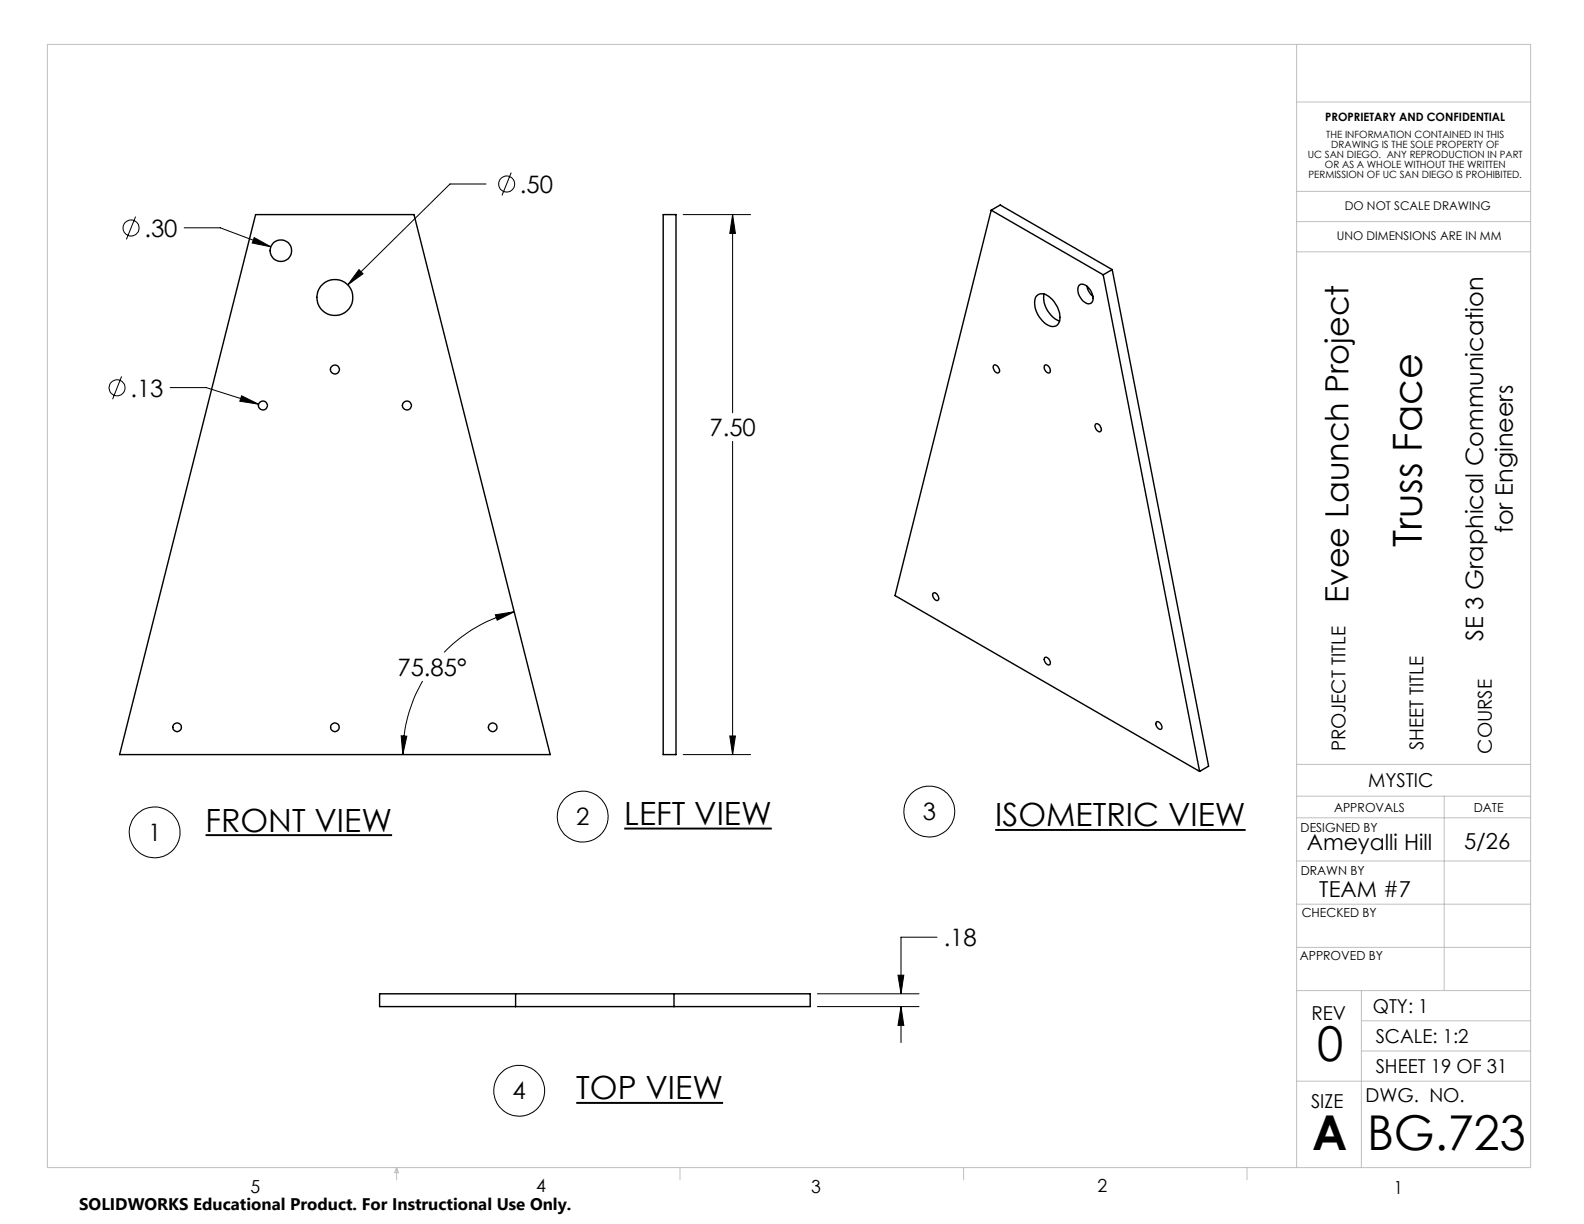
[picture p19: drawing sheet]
<svg xmlns="http://www.w3.org/2000/svg" width="279mm" height="216mm" viewBox="0 0 279 216" stroke-linecap="round" stroke-linejoin="round" font-family="sans-serif">
<defs><g id="words">
<g font-size="8.5">
<text x="232.3" y="187.1">0</text>
<text x="231.5" y="202.9">A</text>
<text x="241.1" y="202.9">BG.723</text>
</g>
<text font-size="7.1" x="250.8" y="96.5" transform="rotate(-90 250.8 96.5)">Truss Face</text>
<g font-size="5.6">
<text x="237.9" y="106.4" transform="rotate(-90 237.9 106.4)">Evee Launch Project</text>
<text x="36.3" y="146.7">FRONT VIEW</text>
<text x="110.1" y="145.5">LEFT VIEW</text>
<text x="175.6" y="145.8">ISOMETRIC VIEW</text>
<text x="101.6" y="193.9">TOP VIEW</text>
</g>
<g font-size="4.2">
<text x="91.7" y="34">.50</text>
<text x="25.5" y="41.7">.30</text>
<text x="23" y="69.9">.13</text>
<text x="125.1" y="76.9">7.50</text>
<text x="266.8" y="94" transform="rotate(-90 266.8 94)">for Engineers</text>
<text x="261.6" y="113.1" transform="rotate(-90 261.6 113.1)">SE 3 Graphical Communication</text>
<text x="70.1" y="119.2">75.85°</text>
<text x="26.1" y="148.3">1</text>
<text x="101.6" y="145.5">2</text>
<text x="162.8" y="144.6">3</text>
<text x="166.5" y="166.9">.18</text>
<text x="90.4" y="193.9">4</text>
</g>
<g font-size="3.9">
<text x="230.5" y="150">Ameyalli Hill</text>
<text x="258.3" y="149.8">5/26</text>
<text x="232.7" y="158.2">TEAM #7</text>
</g>
<g font-size="3.4">
<text x="237.3" y="132.5" transform="rotate(-90 237.3 132.5)">PROJECT TITLE</text>
<text x="251.1" y="132.3" transform="rotate(-90 251.1 132.3)">SHEET TITLE</text>
<text x="263.1" y="133" transform="rotate(-90 263.1 133)">COURSE</text>
<text x="241.3" y="138.8">MYSTIC</text>
<text x="231.3" y="180">REV</text>
<text x="242.2" y="178.7">QTY: 1</text>
<text x="242.7" y="183.9">SCALE: 1:2</text>
<text x="242.7" y="189.2">SHEET 19 OF 31</text>
<text x="231.3" y="195.4">SIZE</text>
<text x="240.9" y="194.3">DWG. NO.</text>
</g>
<g font-size="3.2">
<text x="44.2" y="210.4">5</text>
<text x="94.6" y="210.3">4</text>
<text x="143.1" y="210.4">3</text>
<text x="193.6" y="210.3">2</text>
<text x="245.8" y="210.7">1</text>
</g>
<text font-size="3" x="14" y="213.5">SOLIDWORKS Educational Product. For Instructional Use Only.</text>
<g font-size="2.2">
<text x="235.3" y="143.1">APPROVALS</text>
<text x="259.9" y="143.1">DATE</text>
<text x="229.4" y="146.7">DESIGNED BY</text>
<text x="229.4" y="154.4">DRAWN BY</text>
<text x="229.6" y="161.8">CHECKED BY</text>
<text x="229.3" y="169.4">APPROVED BY</text>
</g>
<g font-size="2.1">
<text x="237.2" y="37.1">DO NOT SCALE DRAWING</text>
<text x="235.8" y="42.3">UNO DIMENSIONS ARE IN MM</text>
</g>
<text font-size="2" x="233.8" y="21.4">PROPRIETARY AND CONFIDENTIAL</text>
<g font-size="1.8">
<text x="230.7" y="27.9">UC SAN DIEGO. ANY REPRODUCTION IN PART</text>
<text x="233.7" y="29.7">OR AS A WHOLE WITHOUT THE WRITTEN</text>
<text x="233.9" y="24.4">THE INFORMATION CONTAINED IN THIS</text>
<text x="234.8" y="26.2">DRAWING IS THE SOLE PROPERTY OF</text>
<text x="230.8" y="31.5">PERMISSION OF UC SAN DIEGO IS PROHIBITED.</text>
</g>
</g></defs>
<path d="M36.3 147.3h32.9M110.1 146.2h26M175.6 146.4h44.1M101.6 194.5h25.9" fill="none" stroke="#000" stroke-width=".34"/>
<g fill="none" stroke="#000" stroke-width=".18">
<path d="M23.9 38.2l-1.6 4M85.7 32.5h-6.3l-18.1 17.7M90.2 30.4l-1.7 4.1M120.5 37.9h11.9M129.2 37.9l.5 3.3h-1zM129.2 37.9v34.9M32.5 40.2h6.3l9 3.3M44.8 41.9l3 1.6-3.3-.6zM63.3 47.6l.7 .7-2.7 1.9zM21.4 66.4l-1.5 4M30 68.4h6.4l9.2 2.9M42.6 69.8l3 1.5-3.3-.5z"/>
<path d="M129.2 77.9v55.2M87.4 108.4l3.3-.5-3 1.5zM90.7 107.9a26.1 26.1 0 0 0-12.3 7.2M70.8 129.8l1 .1-.8 3.2zM74.5 120.1a25.8 25.8 0 0 0-3.5 13M120.5 133.1h11.9M128.7 129.8h1l-.5 3.3zM144.2 175.3h17.9M144.2 177.6h17.9M158.4 172h1l-.5 3.3zM158.9 177.6l.5 3.3h-1zM158.9 177.6v6.3"/>
<path d="M165.3 165.3h-6.4v10"/>
<circle cx="89.4" cy="32.5" r="1.4"/>
<circle cx="23.1" cy="40.2" r="1.4"/>
<circle cx="20.6" cy="68.4" r="1.4"/>
<circle cx="27.3" cy="146.8" r="4.5"/>
<circle cx="102.8" cy="144" r="4.5"/>
<circle cx="163.9" cy="143.1" r="4.5"/>
<circle cx="91.6" cy="192.4" r="4.5"/>
</g>
<g fill="none" stroke="#c0c0c0" stroke-width=".18">
<path d="M8.4 7.8h261.6v198.2h-261.6zM228.7 7.8v198.2M228.7 18h41.3M228.7 33.8h41.3M228.7 39.1h41.3M228.7 44.4h41.3M228.7 134.8h41.3M228.7 159.5h41.3M228.7 151.9h41.3M228.7 144.3h41.3M228.7 140.4h41.3M254.7 140.4v34.3"/>
<path d="M228.7 174.7h41.3M228.7 167.1h41.3M240.1 174.7v31.3M228.7 190.7h41.3M240.1 185.4h29.9M240.1 180.1h29.9M70 206v2.1M70 206l.3 .8h-.7zM119.9 206v2.1M170 206v2.1M220 206v2.1"/>
</g>
<path d="M158.4 172h1l-.5 3.3zM158.9 177.6l.5 3.3h-1zM70.8 129.8l.2 3.3 .8-3.2zM87.4 108.4l.3 1 3-1.5zM63.3 47.6l-2 2.6 2.7-1.9zM44.8 41.9l-.3 1 3.3 .6zM42.6 69.8l-.3 1 3.3 .5zM128.7 129.8h1l-.5 3.3zM129.2 37.9l.5 3.3h-1z" fill="#000"/>
<g fill="none" stroke="#000" stroke-width=".25">
<path d="M45.1 37.9h27.9l24 95.2h-75.9zM117 37.9h2.2v95.2h-2.2zM174.8 37.1l19.8 11.4M174.8 37.1l-16.9 68 53.7 31M174.8 37.1l1.6-.9 19.8 11.4M182.7 52.3a1.66 1.66 0 0 1 2.6 .2 4.6 4.6 0 0 1 1.6 4.3 1.41 1.41 0 0 1-2.4 .4 4.3 4.3 0 0 1-1.8-4.9zM184.1 51.9a4.5 4.5 0 0 0 2.8 4.7M190.4 50.3a1.5 1.5 0 0 1 2 .9 1.7 1.7 0 0 1 0 2.3 1.57 1.57 0 0 1-1.8-1l-.4-.7-.1-.7zM191.7 50.5l.2 .7 .9 1.1M194.6 48.5l17 87.6M196.2 47.6l17 87.5-1.6 1M196.2 47.6l-1.6 .9"/>
<path d="M175.3 64.5l.1-.1a.94 .94 0 0 1 .8 1.3 .87 .87 0 0 1-.9-1.2zM184.2 64.5a.7 .7 0 0 1 1 .7 .47 .47 0 0 1-.2 .6 1.07 1.07 0 0 1-.8-1.3zM193.2 74.9a.7 .7 0 0 1 1 .6 .47 .47 0 0 1-.2 .7 1.01 1.01 0 0 1-.8-1.3zM164.6 104.6a.85 .85 0 0 1 .9 1.3 .85 .85 0 0 1-.9-1.3zM184.3 116a.89 .89 0 0 1 .8 1.3 .89 .89 0 0 1-.8-1.3zM204 127.3a.89 .89 0 0 1 .8 1.3 .89 .89 0 0 1-.8-1.3zM67 175.3h75.9v2.3h-75.9zM90.9 175.3v2.3M118.9 175.3v2.3"/>
<circle cx="49.5" cy="44.2" r="1.9"/>
<circle cx="59.1" cy="52.5" r="3.2"/>
<circle cx="46.4" cy="71.5" r=".8"/>
<circle cx="59.1" cy="65.2" r=".8"/>
<circle cx="71.8" cy="71.5" r=".8"/>
<circle cx="31.2" cy="128.3" r=".75"/>
<circle cx="59.1" cy="128.3" r=".75"/>
<circle cx="86.9" cy="128.3" r=".75"/>
</g>
<use href="#words"/>
</svg>
